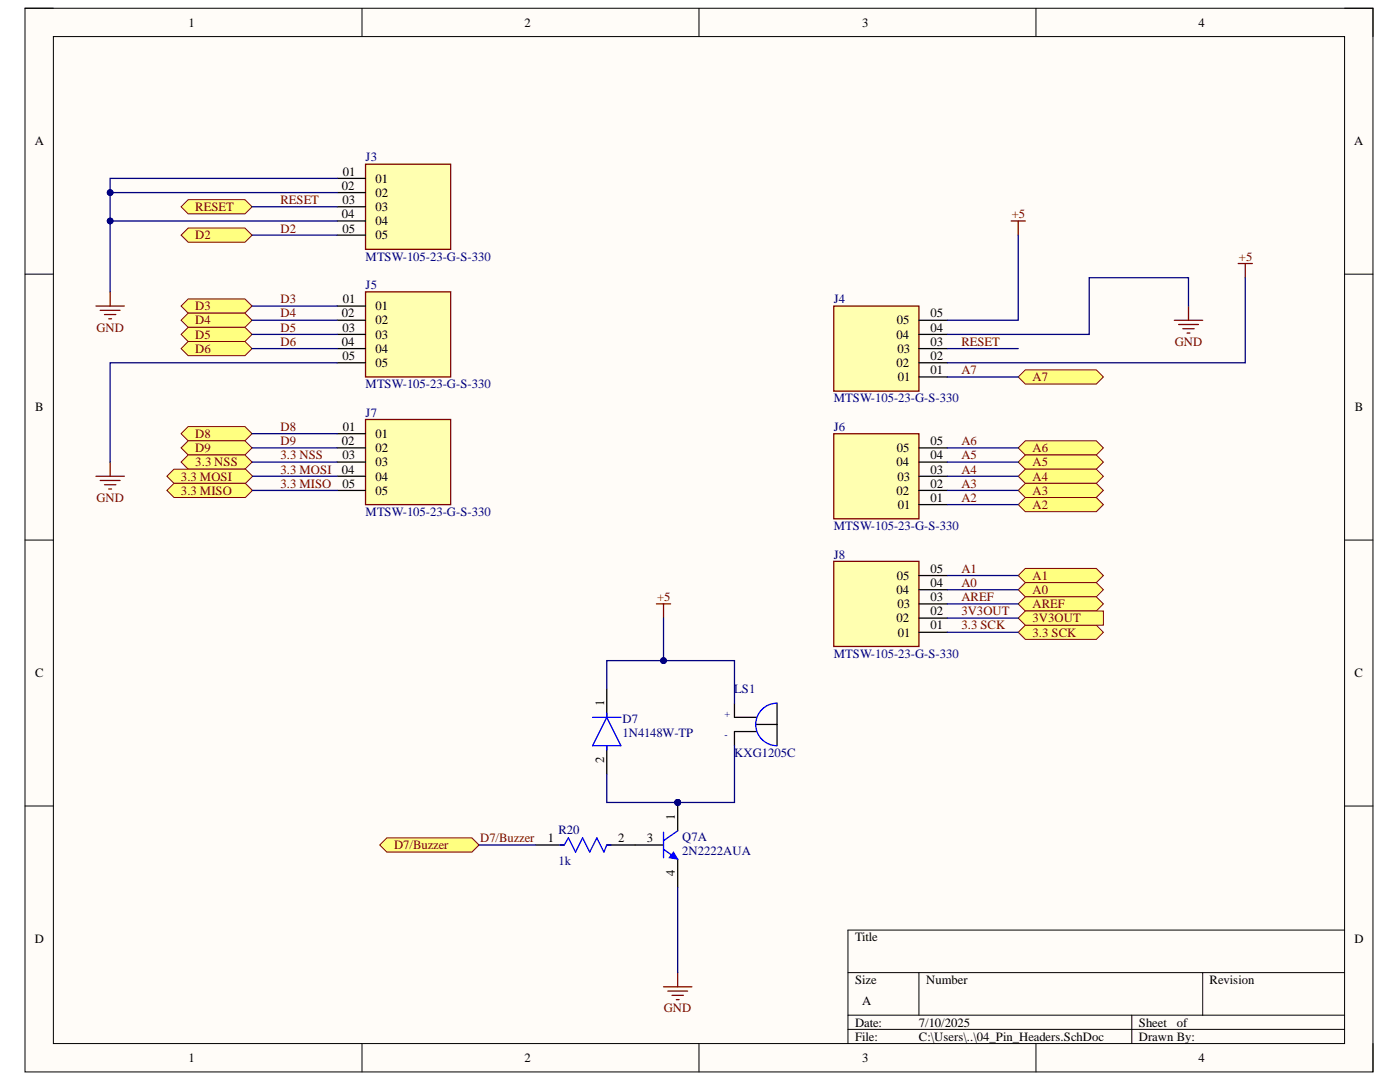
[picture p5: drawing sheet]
<svg xmlns="http://www.w3.org/2000/svg" width="279mm" height="216mm" viewBox="0 0 279 216" stroke-linecap="round" stroke-linejoin="round" font-family="sans-serif">
<defs><g id="words">
<g font-size="2.5">
<text x="37.6" y="5.3">1</text>
<text x="104.7" y="5.3">2</text>
<text x="172.1" y="5.3">3</text>
<text x="239.2" y="5.3">4</text>
<text x="6.9" y="29">A</text>
<text x="270.2" y="29">A</text>
<text x="68.4" y="35.1">01</text>
<text x="68.2" y="37.9">02</text>
<text x="68.3" y="40.7">03</text>
<text x="74.9" y="36.4">01</text>
<text x="74.9" y="39.3">02</text>
<text x="68.2" y="43.5">04</text>
<text x="68.3" y="46.4">05</text>
<text x="74.9" y="42.1">03</text>
<text x="74.9" y="45">04</text>
<text x="74.9" y="47.8">05</text>
<text x="68.2" y="63.3">02</text>
<text x="68.4" y="60.5">01</text>
<text x="74.9" y="62">01</text>
<text x="74.9" y="64.7">02</text>
<text x="179" y="64.7">05</text>
<text x="185.7" y="63.3">05</text>
<text x="68.2" y="69">04</text>
<text x="68.3" y="66.2">03</text>
<text x="68.3" y="71.8">05</text>
<text x="74.9" y="67.6">03</text>
<text x="74.9" y="70.4">04</text>
<text x="178.9" y="67.6">04</text>
<text x="179.1" y="70.4">03</text>
<text x="185.7" y="71.8">02</text>
<text x="185.7" y="69">03</text>
<text x="185.7" y="66.2">04</text>
<text x="74.9" y="73.3">05</text>
<text x="178.9" y="73.3">02</text>
<text x="179.2" y="76.1">01</text>
<text x="185.7" y="74.6">01</text>
<text x="7" y="82.1">B</text>
<text x="270.4" y="82.1">B</text>
<text x="68.2" y="88.8">02</text>
<text x="68.4" y="86">01</text>
<text x="74.9" y="87.4">01</text>
<text x="185.7" y="88.8">05</text>
<text x="68.2" y="94.5">04</text>
<text x="68.3" y="91.6">03</text>
<text x="74.9" y="90.3">02</text>
<text x="74.9" y="93.1">03</text>
<text x="74.9" y="95.9">04</text>
<text x="178.9" y="93.1">04</text>
<text x="179" y="90.3">05</text>
<text x="179.1" y="95.9">03</text>
<text x="185.7" y="94.5">03</text>
<text x="185.7" y="91.6">04</text>
<text x="68.3" y="97.3">05</text>
<text x="74.9" y="98.7">05</text>
<text x="178.9" y="98.7">02</text>
<text x="179.2" y="101.6">01</text>
<text x="185.7" y="100.1">01</text>
<text x="185.7" y="97.3">02</text>
<text x="178.9" y="118.5">04</text>
<text x="179" y="115.7">05</text>
<text x="185.7" y="119.9">03</text>
<text x="185.7" y="117.1">04</text>
<text x="185.7" y="114.3">05</text>
<text x="178.9" y="124.1">02</text>
<text x="179.1" y="121.4">03</text>
<text x="185.7" y="125.6">01</text>
<text x="185.7" y="122.8">02</text>
<text x="179.2" y="127">01</text>
<text x="7" y="135.1">C</text>
<text x="270.3" y="135.1">C</text>
<text x="120.6" y="140.9" transform="rotate(-90 120.6 140.9)">1</text>
<text x="120.6" y="152.2" transform="rotate(-90 120.6 152.2)">2</text>
<text x="134.7" y="163.5" transform="rotate(-90 134.7 163.5)">1</text>
<text x="109.3" y="168.1">1</text>
<text x="123.4" y="168.1">2</text>
<text x="129.1" y="168.1">3</text>
<text x="134.7" y="174.9" transform="rotate(-90 134.7 174.9)">4</text>
<text x="6.9" y="188.2">D</text>
<text x="170.6" y="187.9">Title</text>
<text x="270.3" y="188.2">D</text>
<text x="170.6" y="196.3">Size</text>
<text x="184.8" y="196.3">Number</text>
<text x="241.4" y="196.3">Revision</text>
<text x="172.1" y="200.6">A</text>
<text x="170.6" y="204.9">Date:</text>
<text x="170.6" y="207.6">File:</text>
<text x="183.4" y="204.9">7/10/2025</text>
<text x="183.4" y="207.6">C:\Users\..\04_Pin_Headers.SchDoc</text>
<text x="227.3" y="204.9">Sheet</text>
<text x="227.3" y="207.6">Drawn By:</text>
<text x="234.9" y="204.9">of</text>
<text x="37.6" y="211.9">1</text>
<text x="104.7" y="211.9">2</text>
<text x="172.1" y="211.9">3</text>
<text x="239.2" y="211.9">4</text>
</g>
<g font-size="2.5" fill="#000080">
<text x="73" y="32.2">J3</text>
<text x="73" y="52">MTSW-105-23-G-S-330</text>
<text x="73" y="57.6">J5</text>
<text x="166.4" y="60.5">J4</text>
<text x="73" y="77.5">MTSW-105-23-G-S-330</text>
<text x="73" y="83.2">J7</text>
<text x="166.4" y="80.3">MTSW-105-23-G-S-330</text>
<text x="166.4" y="86">J6</text>
<text x="73" y="102.9">MTSW-105-23-G-S-330</text>
<text x="166.4" y="105.8">MTSW-105-23-G-S-330</text>
<text x="166.4" y="111.5">J8</text>
<text x="166.4" y="131.2">MTSW-105-23-G-S-330</text>
<text x="146.5" y="138.3">LS1</text>
<text x="124.2" y="144.3">D7</text>
<text x="124.2" y="147.1">1N4148W-TP</text>
<text x="146.5" y="151.1">KXG1205C</text>
<text x="111.4" y="166.3">R20</text>
<text x="136.1" y="167.8">Q7A</text>
<text x="111.4" y="172.6">1k</text>
<text x="136.1" y="170.6">2N2222AUA</text>
</g>
<g font-size="2.5" fill="#800000">
<text x="56" y="40.7">RESET</text>
<text x="39" y="42.1">RESET</text>
<text x="39" y="47.8">D2</text>
<text x="56" y="46.4">D2</text>
<text x="201.9" y="43.5">+5</text>
<text x="247.2" y="52">+5</text>
<text x="39" y="62">D3</text>
<text x="39" y="64.7">D4</text>
<text x="56" y="60.5">D3</text>
<text x="56" y="63.3">D4</text>
<text x="19.3" y="66.2">GND</text>
<text x="39" y="67.6">D5</text>
<text x="39" y="70.4">D6</text>
<text x="56" y="66.2">D5</text>
<text x="56" y="69">D6</text>
<text x="191.9" y="69">RESET</text>
<text x="234.5" y="69">GND</text>
<text x="191.9" y="74.6">A7</text>
<text x="206.1" y="76.1">A7</text>
<text x="39" y="87.4">D8</text>
<text x="56" y="86">D8</text>
<text x="56" y="88.8">D9</text>
<text x="191.9" y="88.8">A6</text>
<text x="36.1" y="95.9">3.3 MOSI</text>
<text x="39" y="90.3">D9</text>
<text x="39" y="93.1">3.3 NSS</text>
<text x="56" y="91.6">3.3 NSS</text>
<text x="56" y="94.5">3.3 MOSI</text>
<text x="191.9" y="91.6">A5</text>
<text x="191.9" y="94.5">A4</text>
<text x="206.1" y="90.3">A6</text>
<text x="206.1" y="93.1">A5</text>
<text x="206.1" y="95.9">A4</text>
<text x="19.3" y="100.1">GND</text>
<text x="36.1" y="98.7">3.3 MISO</text>
<text x="56" y="97.3">3.3 MISO</text>
<text x="191.9" y="97.3">A3</text>
<text x="191.9" y="100.1">A2</text>
<text x="206.1" y="98.7">A3</text>
<text x="206.1" y="101.6">A2</text>
<text x="131.1" y="119.9">+5</text>
<text x="191.9" y="114.3">A1</text>
<text x="191.9" y="117.1">A0</text>
<text x="191.9" y="119.9">AREF</text>
<text x="206.1" y="115.7">A1</text>
<text x="206.1" y="118.5">A0</text>
<text x="191.9" y="125.6">3.3 SCK</text>
<text x="191.9" y="122.8">3V3OUT</text>
<text x="206.1" y="121.4">AREF</text>
<text x="206.1" y="124.1">3V3OUT</text>
<text x="206.1" y="127">3.3 SCK</text>
<text x="78.6" y="169.4">D7/Buzzer</text>
<text x="95.8" y="168.1">D7/Buzzer</text>
<text x="132.5" y="202">GND</text>
</g>
<g font-size="2" fill="#000080">
<text x="144.6" y="143">+</text>
<text x="144.6" y="147.2">-</text>
</g>
</g></defs>
<path d="M5 1.6h269v212.3h-269z" fill-rule="evenodd" fill="#fffcf8"/>
<path d="M5 1.6h269v212.3h-269z" fill="none" stroke="#000" stroke-width=".2"/>
<path d="M10.7 7.3h257.6v200.9h-257.6z" fill-rule="evenodd" fill="#fffcf8"/>
<g fill="none" stroke="#000" stroke-width=".2">
<path d="M5 1.6h5.7M10.7 7.3h257.6v200.9h-257.6zM72.2 1.6v5.7M139.5 1.6v5.7M206.8 1.6v5.7M268.3 1.6h5.7v5.7M5 54.7h5.7M268.3 54.7h5.7M5 107.8h5.7M268.3 107.8h5.7M5 160.8h5.7M268.3 160.8h5.7"/>
<path d="M169.2 194.1h99.1M183.4 194.1v8.5M240 194.1v8.5M268.3 185.6h-99.1v22.6M72.2 208.2v5.7M139.5 208.2v5.7M169.2 202.6h99.1M169.2 205.4h99.1M206.8 208.2v5.7M225.9 202.6v5.6M274 208.2v5.7"/>
</g>
<path d="M73 32.8h16.9v17h-16.9z" fill-rule="evenodd" fill="#ffffb0"/>
<path d="M73 32.8h16.9v17h-16.9z" fill="none" stroke="#800000" stroke-width=".25"/>
<path d="M67.3 35.6h5.7M67.3 38.4h5.7M67.3 41.3h5.7M67.3 44.1h5.7M67.3 46.9h5.7" fill="none" stroke="#000" stroke-width=".25"/>
<path d="M73 58.2h16.9v17h-16.9z" fill-rule="evenodd" fill="#ffffb0"/>
<path d="M73 58.2h16.9v17h-16.9z" fill="none" stroke="#800000" stroke-width=".25"/>
<path d="M67.3 61.1h5.7M67.3 63.9h5.7M67.3 66.7h5.7M67.3 69.6h5.7M67.3 72.4h5.7" fill="none" stroke="#000" stroke-width=".25"/>
<path d="M73 83.7h16.9v17h-16.9z" fill-rule="evenodd" fill="#ffffb0"/>
<path d="M73 83.7h16.9v17h-16.9z" fill="none" stroke="#800000" stroke-width=".25"/>
<path d="M67.3 86.5h5.7M67.3 89.4h5.7M67.3 92.2h5.7M67.3 95h5.7M67.3 97.9h5.7" fill="none" stroke="#000" stroke-width=".25"/>
<path d="M166.4 61.1h17v17h-17z" fill-rule="evenodd" fill="#ffffb0"/>
<path d="M166.4 61.1h17v17h-17z" fill="none" stroke="#800000" stroke-width=".25"/>
<path d="M183.4 75.2h5.7M183.4 72.4h5.7M183.4 69.6h5.7M183.4 66.7h5.7M183.4 63.9h5.7" fill="none" stroke="#000" stroke-width=".25"/>
<path d="M166.4 86.5h17v17h-17z" fill-rule="evenodd" fill="#ffffb0"/>
<path d="M166.4 86.5h17v17h-17z" fill="none" stroke="#800000" stroke-width=".25"/>
<path d="M183.4 97.9h5.7M183.4 95h5.7M183.4 92.2h5.7M183.4 89.4h5.7M183.4 100.7h5.7" fill="none" stroke="#000" stroke-width=".25"/>
<path d="M166.4 112h17v17h-17z" fill-rule="evenodd" fill="#ffffb0"/>
<path d="M166.4 112h17v17h-17z" fill="none" stroke="#800000" stroke-width=".25"/>
<path d="M183.4 117.7h5.7M183.4 114.8h5.7M183.4 126.2h5.7M183.4 123.3h5.7M183.4 120.5h5.7" fill="none" stroke="#000" stroke-width=".25"/>
<path d="M37.6 39.8h11.3l1.4 1.5-1.4 1.4h-11.3l-1.5-1.4z" fill-rule="evenodd" fill="#ffff80"/>
<path d="M37.6 39.8h11.3l1.4 1.5-1.4 1.4h-11.3l-1.5-1.4z" fill="none" stroke="#800000" stroke-width=".2"/>
<path d="M37.6 45.5h11.3l1.4 1.4-1.4 1.4h-11.3l-1.5-1.4z" fill-rule="evenodd" fill="#ffff80"/>
<path d="M37.6 45.5h11.3l1.4 1.4-1.4 1.4h-11.3l-1.5-1.4z" fill="none" stroke="#800000" stroke-width=".2"/>
<path d="M22 58.2v2.9M19.2 61.1h5.6M20 61.9h4M20.8 62.8h2.3M21.7 63.6h.6" fill="none" stroke="#800000" stroke-width=".25"/>
<path d="M37.6 59.7h11.3l1.4 1.4-1.4 1.4h-11.3l-1.5-1.4z" fill-rule="evenodd" fill="#ffff80"/>
<path d="M37.6 59.7h11.3l1.4 1.4-1.4 1.4h-11.3l-1.5-1.4z" fill="none" stroke="#800000" stroke-width=".2"/>
<path d="M37.6 62.5h11.3l1.4 1.4-1.4 1.4h-11.3l-1.5-1.4z" fill-rule="evenodd" fill="#ffff80"/>
<path d="M37.6 62.5h11.3l1.4 1.4-1.4 1.4h-11.3l-1.5-1.4z" fill="none" stroke="#800000" stroke-width=".2"/>
<path d="M36.1 66.7l1.5-1.4h11.3l1.4 1.4-1.4 1.4h-11.3z" fill-rule="evenodd" fill="#ffff80"/>
<path d="M36.1 66.7l1.5-1.4h11.3l1.4 1.4-1.4 1.4h-11.3z" fill="none" stroke="#800000" stroke-width=".2"/>
<path d="M37.6 68.1h11.3l1.4 1.5-1.4 1.4h-11.3l-1.5-1.4z" fill-rule="evenodd" fill="#ffff80"/>
<path d="M37.6 68.1h11.3l1.4 1.5-1.4 1.4h-11.3l-1.5-1.4z" fill="none" stroke="#800000" stroke-width=".2"/>
<path d="M37.6 85.1h11.3l1.4 1.4-1.4 1.5h-11.3l-1.5-1.5z" fill-rule="evenodd" fill="#ffff80"/>
<path d="M37.6 85.1h11.3l1.4 1.4-1.4 1.5h-11.3l-1.5-1.5z" fill="none" stroke="#800000" stroke-width=".2"/>
<path d="M37.6 88h11.3l1.4 1.4-1.4 1.4h-11.3l-1.5-1.4z" fill-rule="evenodd" fill="#ffff80"/>
<path d="M37.6 88h11.3l1.4 1.4-1.4 1.4h-11.3l-1.5-1.4z" fill="none" stroke="#800000" stroke-width=".2"/>
<path d="M37.6 90.8h11.3l1.4 1.4-1.4 1.4h-11.3l-1.5-1.4z" fill-rule="evenodd" fill="#ffff80"/>
<path d="M37.6 90.8h11.3l1.4 1.4-1.4 1.4h-11.3l-1.5-1.4z" fill="none" stroke="#800000" stroke-width=".2"/>
<path d="M33.3 95l1.4-1.4h14.3l1.4 1.4-1.4 1.4h-14.3z" fill-rule="evenodd" fill="#ffff80"/>
<path d="M33.3 95l1.4-1.4h14.3l1.4 1.4-1.4 1.4h-14.3z" fill="none" stroke="#800000" stroke-width=".2"/>
<path d="M33.3 97.9l1.4-1.5h14.3l1.4 1.5-1.4 1.4h-14.3z" fill-rule="evenodd" fill="#ffff80"/>
<path d="M33.3 97.9l1.4-1.5h14.3l1.4 1.5-1.4 1.4h-14.3z" fill="none" stroke="#800000" stroke-width=".2"/>
<path d="M203.2 126.2l1.4-1.4h14.2l1.4 1.4-1.4 1.4h-14.2z" fill-rule="evenodd" fill="#ffff80"/>
<path d="M203.2 126.2l1.4-1.4h14.2l1.4 1.4-1.4 1.4h-14.2z" fill="none" stroke="#800000" stroke-width=".2"/>
<path d="M203.2 114.8l1.4-1.4h14.2l1.4 1.4-1.4 1.5h-14.2z" fill-rule="evenodd" fill="#ffff80"/>
<path d="M203.2 114.8l1.4-1.4h14.2l1.4 1.4-1.4 1.5h-14.2z" fill="none" stroke="#800000" stroke-width=".2"/>
<path d="M203.2 117.7l1.4-1.4h14.2l1.4 1.4-1.4 1.4h-14.2z" fill-rule="evenodd" fill="#ffff80"/>
<path d="M203.2 117.7l1.4-1.4h14.2l1.4 1.4-1.4 1.4h-14.2z" fill="none" stroke="#800000" stroke-width=".2"/>
<path d="M203.2 120.5l1.4-1.4h14.2l1.4 1.4-1.4 1.4h-14.2z" fill-rule="evenodd" fill="#ffff80"/>
<path d="M203.2 120.5l1.4-1.4h14.2l1.4 1.4-1.4 1.4h-14.2z" fill="none" stroke="#800000" stroke-width=".2"/>
<path d="M203.2 89.4l1.4-1.4h14.2l1.4 1.4-1.4 1.4h-14.2z" fill-rule="evenodd" fill="#ffff80"/>
<path d="M203.2 89.4l1.4-1.4h14.2l1.4 1.4-1.4 1.4h-14.2z" fill="none" stroke="#800000" stroke-width=".2"/>
<path d="M203.2 92.2l1.4-1.4h14.2l1.4 1.4-1.4 1.4h-14.2z" fill-rule="evenodd" fill="#ffff80"/>
<path d="M203.2 92.2l1.4-1.4h14.2l1.4 1.4-1.4 1.4h-14.2z" fill="none" stroke="#800000" stroke-width=".2"/>
<path d="M203.2 95l1.4-1.4h14.2l1.4 1.4-1.4 1.5h-14.2z" fill-rule="evenodd" fill="#ffff80"/>
<path d="M203.2 95l1.4-1.4h14.2l1.4 1.4-1.4 1.5h-14.2z" fill="none" stroke="#800000" stroke-width=".2"/>
<path d="M203.2 97.9l1.4-1.4h14.2l1.4 1.4-1.4 1.4h-14.2z" fill-rule="evenodd" fill="#ffff80"/>
<path d="M203.2 97.9l1.4-1.4h14.2l1.4 1.4-1.4 1.4h-14.2z" fill="none" stroke="#800000" stroke-width=".2"/>
<path d="M203.2 100.7l1.4-1.4h14.2l1.4 1.4-1.4 1.4h-14.2z" fill-rule="evenodd" fill="#ffff80"/>
<path d="M203.2 100.7l1.4-1.4h14.2l1.4 1.4-1.4 1.4h-14.2z" fill="none" stroke="#800000" stroke-width=".2"/>
<path d="M203.2 75.2l1.4-1.4h14.2l1.4 1.4-1.4 1.4h-14.2z" fill-rule="evenodd" fill="#ffff80"/>
<path d="M203.2 75.2l1.4-1.4h14.2l1.4 1.4-1.4 1.4h-14.2z" fill="none" stroke="#800000" stroke-width=".2"/>
<path d="M201.8 44.1h2.8M203.2 44.1v2.8M247.1 52.6h2.8M248.5 52.6v2.8M234.4 63.9h5.6M235.2 64.8h4M236.1 65.6h2.2M236.9 66.5h.6M237.2 61.1v2.8" fill="none" stroke="#800000" stroke-width=".25"/>
<path d="M203.2 123.3l1.4-1.4h15.6v2.9h-15.6z" fill-rule="evenodd" fill="#ffff80"/>
<path d="M203.2 123.3l1.4-1.4h15.6v2.9h-15.6z" fill="none" stroke="#800000" stroke-width=".2"/>
<circle cx="135.2" cy="160.1" r=".57" fill="#000080"/>
<circle cx="135.2" cy="160.1" r=".57" fill="none" stroke="#000080" stroke-width=".2"/>
<path d="M135.2 160.1v5.7" fill="none" stroke="#000" stroke-width=".25"/>
<circle cx="135.2" cy="160.1" r=".57" fill="#000080"/>
<circle cx="135.2" cy="160.1" r=".57" fill="none" stroke="#000080" stroke-width=".2"/>
<path d="M126.8 168.6h5.6M135.2 171.4v5.7" fill="none" stroke="#000" stroke-width=".25"/>
<path d="M132.4 169.5l2.8 1.9M132.4 166.1v5.1M135.2 165.8l-2.8 2" fill="none" stroke="#00f" stroke-width=".25"/>
<path d="M134.4 170l.8 1.4-1.6-.2z" fill="#00f"/>
<path d="M134.4 170l.8 1.4-1.6-.2z" fill="none" stroke="#00f" stroke-width=".2"/>
<path d="M121.1 137.5v5.6M121.1 148.8v5.7M146.6 140.3v2.8h4.4M150.8 144.6h4.3M151 146h-4.4v2.8M155.1 140.3v8.5M106.9 168.6h5.7M121.1 168.6h5.7" fill="none" stroke="#000" stroke-width=".25"/>
<path d="M118.3 143.1h5.6M121.1 143.1l2.8 5.7h-5.6zM121.1 142.3v.8M121.1 148.8v.8M155.1 140.3a4.2 4.2 0 0 0-4.3 4.3 4.2 4.2 0 0 0 4.3 4.2M111.7 168.6h.9l.8-1.4 1.5 2.8 1.4-2.8 1.4 2.8 1.4-2.8 1.4 2.8 .6-1.4h.8" fill="none" stroke="#00f" stroke-width=".25"/>
<path d="M131 120.5h2.8M132.4 120.5v2.8M132.4 196.9h5.7M133.3 197.8h3.9M134.1 198.6h2.3M135 199.5h.5M135.2 194.1v2.8" fill="none" stroke="#800000" stroke-width=".25"/>
<path d="M75.8 168.6l1.4-1.4h17l1.4 1.4-1.4 1.4h-17z" fill-rule="evenodd" fill="#ffff80"/>
<path d="M75.8 168.6l1.4-1.4h17l1.4 1.4-1.4 1.4h-17z" fill="none" stroke="#800000" stroke-width=".2"/>
<path d="M19.2 95h5.6M20 95.9h4M20.8 96.7h2.3M21.7 97.6h.6M22 92.2v2.8" fill="none" stroke="#800000" stroke-width=".25"/>
<path d="M50.3 41.3h17M50.3 46.9h17M67.3 44.1h-45.3v14.1" fill="none" stroke="#000080" stroke-width=".25"/>
<circle cx="22" cy="44.1" r=".57" fill="#000080"/>
<circle cx="22" cy="44.1" r=".57" fill="none" stroke="#000080" stroke-width=".2"/>
<g fill="none" stroke="#000080" stroke-width=".25">
<path d="M203.2 46.9v17h-14.1M248.5 55.4v17h-59.4M50.3 61.1h17M50.3 63.9h17M50.3 66.7h17M50.3 69.6h17M189.1 69.6h14.1M189.1 75.2h14.1M237.2 61.1v-5.7h-19.8v11.3h-28.3M50.3 86.5h17M50.3 89.4h17M50.3 92.2h17"/>
<path d="M50.4 97.9h16.9M50.4 95h16.9M189.1 89.4h14.1M189.1 92.2h14.1M189.1 95h14.1M189.1 97.9h14.1M189.1 117.7h14.1M189.1 114.8h14.1M189.1 100.7h14.1M189.1 126.2h14.1M189.1 120.5h14.1M189.1 123.3h14.1"/>
<path d="M121.1 154.5v5.6h14.1"/>
</g>
<circle cx="135.2" cy="160.1" r=".57" fill="#000080"/>
<circle cx="135.2" cy="160.1" r=".57" fill="none" stroke="#000080" stroke-width=".2"/>
<path d="M146.6 148.8v11.3h-11.4" fill="none" stroke="#000080" stroke-width=".25"/>
<circle cx="135.2" cy="160.1" r=".57" fill="#000080"/>
<circle cx="135.2" cy="160.1" r=".57" fill="none" stroke="#000080" stroke-width=".2"/>
<path d="M121.1 137.5v-5.7h25.5v8.5" fill="none" stroke="#000080" stroke-width=".25"/>
<circle cx="132.4" cy="131.8" r=".57" fill="#000080"/>
<circle cx="132.4" cy="131.8" r=".57" fill="none" stroke="#000080" stroke-width=".2"/>
<path d="M132.4 123.3v8.5" fill="none" stroke="#000080" stroke-width=".25"/>
<circle cx="132.4" cy="131.8" r=".57" fill="#000080"/>
<circle cx="132.4" cy="131.8" r=".57" fill="none" stroke="#000080" stroke-width=".2"/>
<path d="M67.3 35.6h-45.3v2.8M67.3 72.4h-45.3v19.8M95.6 168.6h11.3M135.2 177.1v17" fill="none" stroke="#000080" stroke-width=".25"/>
<circle cx="22" cy="38.4" r=".57" fill="#000080"/>
<circle cx="22" cy="38.4" r=".57" fill="none" stroke="#000080" stroke-width=".2"/>
<path d="M67.3 38.4h-45.3v5.7" fill="none" stroke="#000080" stroke-width=".25"/>
<circle cx="22" cy="38.4" r=".57" fill="#000080"/>
<circle cx="22" cy="38.4" r=".57" fill="none" stroke="#000080" stroke-width=".2"/>
<circle cx="22" cy="44.1" r=".57" fill="#000080"/>
<circle cx="22" cy="44.1" r=".57" fill="none" stroke="#000080" stroke-width=".2"/>
<use href="#words"/>
</svg>
